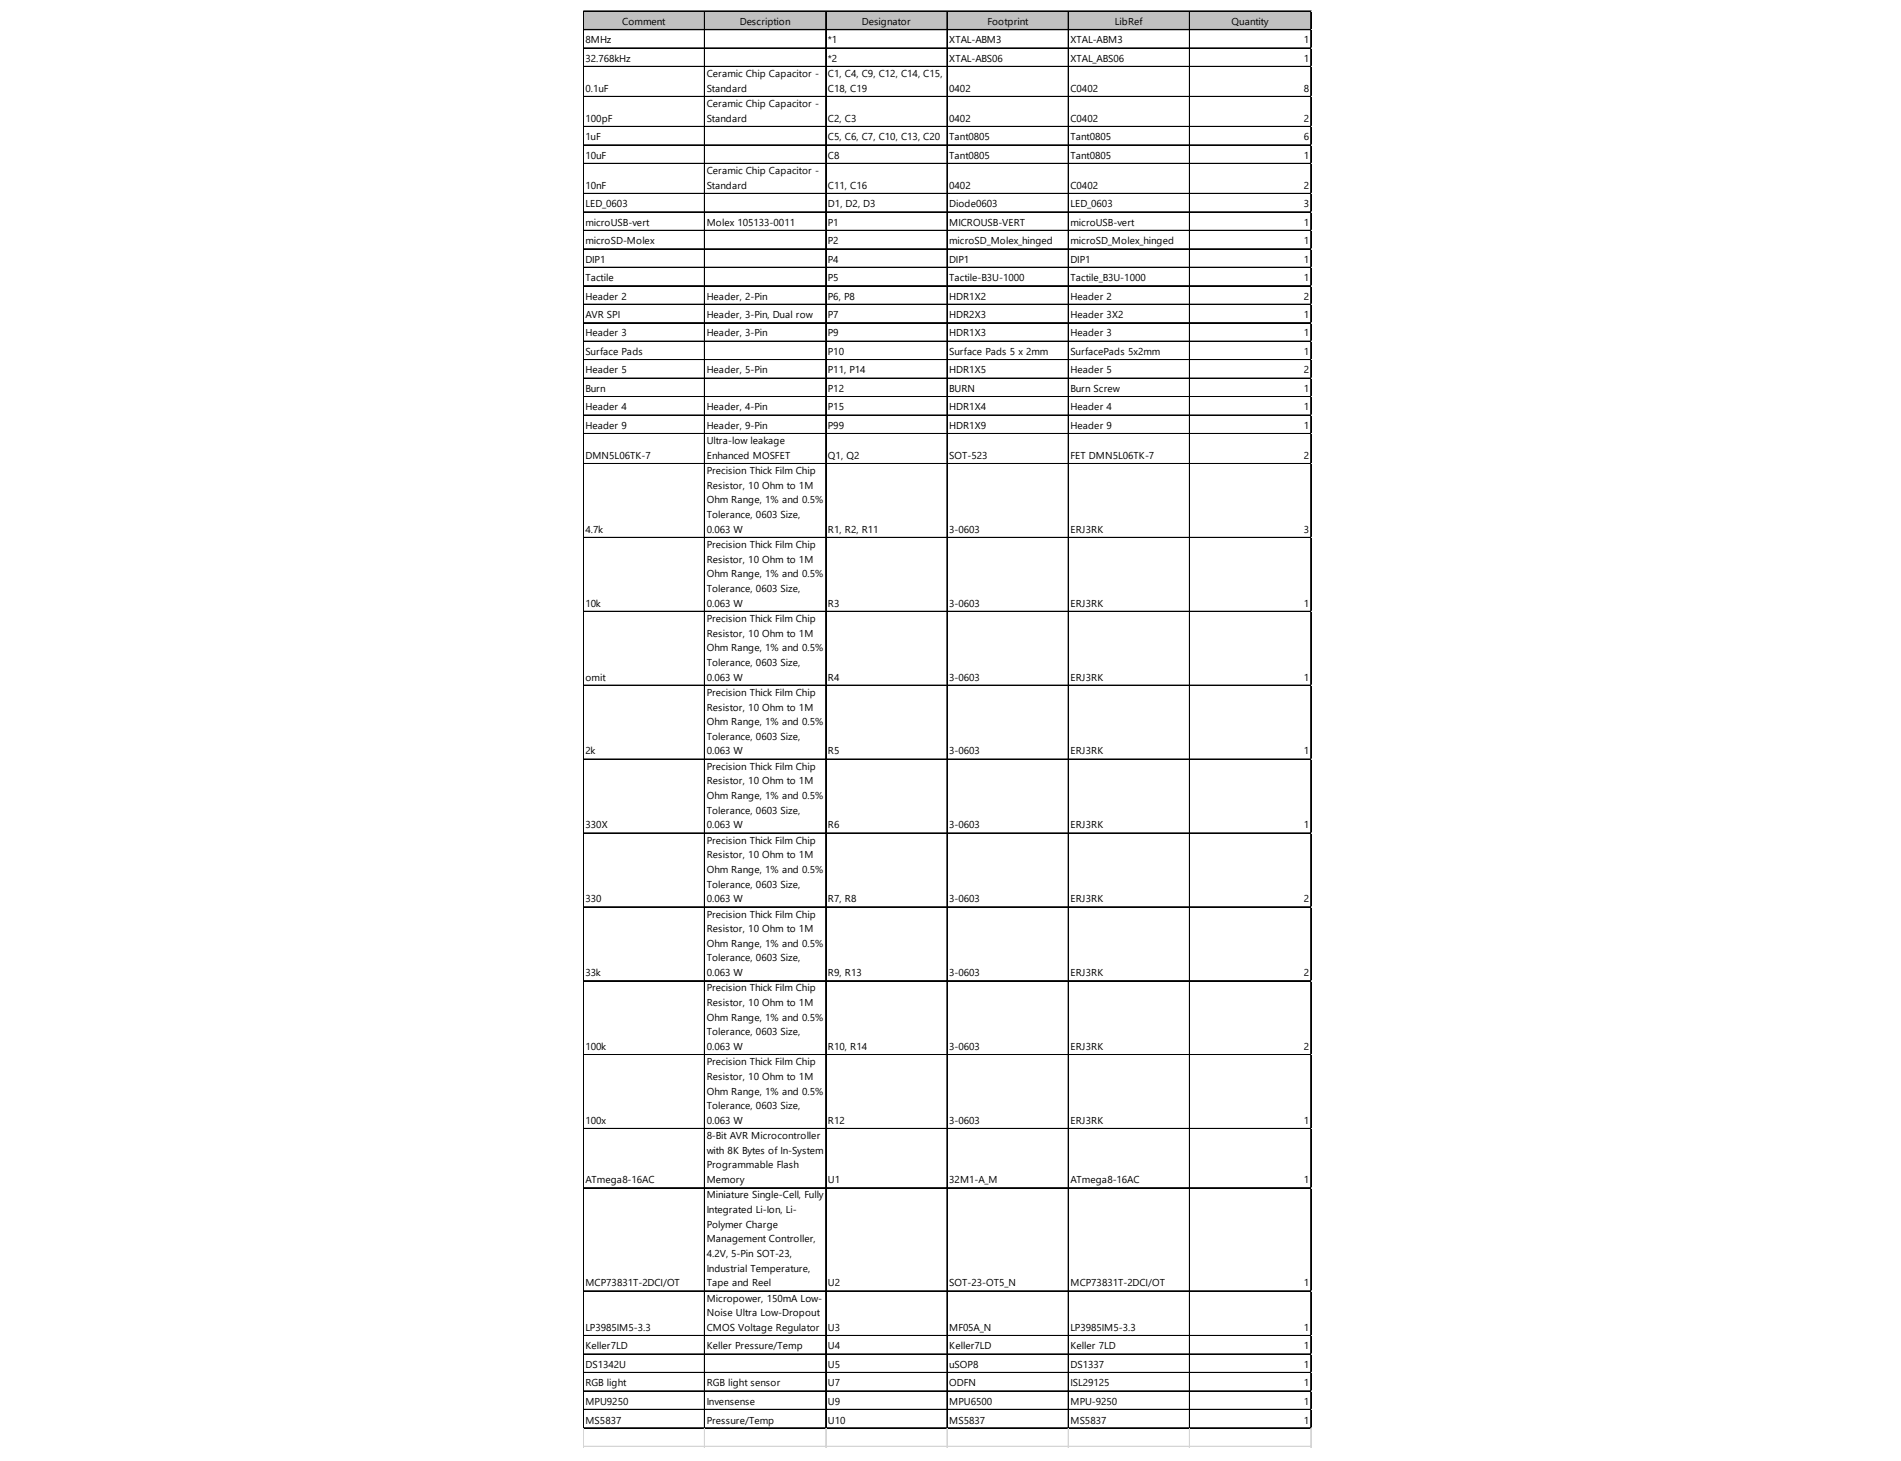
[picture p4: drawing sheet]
<svg xmlns="http://www.w3.org/2000/svg" width="271mm" height="208mm" viewBox="0 0 271 208" stroke-linecap="round" stroke-linejoin="round" font-family="sans-serif">
<defs><g id="words">
<g font-size="1.4">
<text x="88.7" y="3.5">Comment</text>
<text x="105.4" y="3.5">Description</text>
<text x="122.8" y="3.5">Designator</text>
<text x="140.7" y="3.5">Footprint</text>
<text x="158.9" y="3.5">LibRef</text>
<text x="175.5" y="3.5">Quantity</text>
<text x="83.4" y="6.2">8MHz</text>
<text x="83.4" y="8.8">32.768kHz</text>
<text x="100.7" y="11">Ceramic Chip Capacitor -</text>
<text x="118" y="6.2">*1</text>
<text x="118" y="8.8">*2</text>
<text x="118" y="11">C1, C4, C9, C12, C14, C15,</text>
<text x="135.3" y="6.2">XTAL-ABM3</text>
<text x="135.3" y="8.8">XTAL-ABS06</text>
<text x="152.6" y="6.2">XTAL-ABM3</text>
<text x="152.6" y="8.8">XTAL_ABS06</text>
<text x="185.8" y="6.2">1</text>
<text x="185.8" y="8.8">1</text>
<text x="83.4" y="13.1">0.1uF</text>
<text x="83.4" y="17.3">100pF</text>
<text x="100.7" y="13.1">Standard</text>
<text x="100.7" y="15.3">Ceramic Chip Capacitor -</text>
<text x="100.7" y="17.3">Standard</text>
<text x="118" y="13.1">C18, C19</text>
<text x="118" y="17.3">C2, C3</text>
<text x="135.3" y="13.1">0402</text>
<text x="135.3" y="17.3">0402</text>
<text x="152.6" y="13.1">C0402</text>
<text x="152.6" y="17.3">C0402</text>
<text x="185.8" y="13.1">8</text>
<text x="185.8" y="17.3">2</text>
<text x="83.4" y="20">1uF</text>
<text x="83.4" y="22.6">10uF</text>
<text x="118" y="20">C5, C6, C7, C10, C13, C20</text>
<text x="118" y="22.6">C8</text>
<text x="135.3" y="20">Tant0805</text>
<text x="135.3" y="22.6">Tant0805</text>
<text x="152.6" y="20">Tant0805</text>
<text x="152.6" y="22.6">Tant0805</text>
<text x="185.8" y="20">6</text>
<text x="185.8" y="22.6">1</text>
<text x="83.4" y="26.9">10nF</text>
<text x="83.4" y="29.5">LED_0603</text>
<text x="100.7" y="24.8">Ceramic Chip Capacitor -</text>
<text x="100.7" y="26.9">Standard</text>
<text x="118" y="26.9">C11, C16</text>
<text x="118" y="29.5">D1, D2, D3</text>
<text x="135.3" y="26.9">0402</text>
<text x="135.3" y="29.5">Diode0603</text>
<text x="152.6" y="26.9">C0402</text>
<text x="152.6" y="29.5">LED_0603</text>
<text x="185.8" y="26.9">2</text>
<text x="185.8" y="29.5">3</text>
<text x="83.4" y="32.2">microUSB-vert</text>
<text x="83.4" y="34.8">microSD-Molex</text>
<text x="100.7" y="32.2">Molex 105133-0011</text>
<text x="118" y="32.2">P1</text>
<text x="118" y="34.8">P2</text>
<text x="135.3" y="32.2">MICROUSB-VERT</text>
<text x="135.3" y="34.8">microSD_Molex_hinged</text>
<text x="152.6" y="32.2">microUSB-vert</text>
<text x="152.6" y="34.8">microSD_Molex_hinged</text>
<text x="185.8" y="32.2">1</text>
<text x="185.8" y="34.8">1</text>
<text x="83.4" y="37.4">DIP1</text>
<text x="83.4" y="40">Tactile</text>
<text x="118" y="37.4">P4</text>
<text x="118" y="40">P5</text>
<text x="135.3" y="37.4">DIP1</text>
<text x="135.3" y="40">Tactile-B3U-1000</text>
<text x="152.6" y="37.4">DIP1</text>
<text x="152.6" y="40">Tactile_B3U-1000</text>
<text x="185.8" y="37.4">1</text>
<text x="185.8" y="40">1</text>
<text x="83.4" y="42.7">Header 2</text>
<text x="83.4" y="45.3">AVR SPI</text>
<text x="83.4" y="47.9">Header 3</text>
<text x="100.7" y="42.7">Header, 2-Pin</text>
<text x="100.7" y="45.3">Header, 3-Pin, Dual row</text>
<text x="100.7" y="47.9">Header, 3-Pin</text>
<text x="118" y="42.7">P6, P8</text>
<text x="118" y="45.3">P7</text>
<text x="118" y="47.9">P9</text>
<text x="135.3" y="42.7">HDR1X2</text>
<text x="135.3" y="45.3">HDR2X3</text>
<text x="135.3" y="47.9">HDR1X3</text>
<text x="152.6" y="42.7">Header 2</text>
<text x="152.6" y="45.3">Header 3X2</text>
<text x="152.6" y="47.9">Header 3</text>
<text x="185.8" y="42.7">2</text>
<text x="185.8" y="45.3">1</text>
<text x="185.8" y="47.9">1</text>
<text x="83.4" y="50.6">Surface Pads</text>
<text x="83.4" y="53.2">Header 5</text>
<text x="100.7" y="53.2">Header, 5-Pin</text>
<text x="118" y="50.6">P10</text>
<text x="118" y="53.2">P11, P14</text>
<text x="135.3" y="50.6">Surface Pads 5 x 2mm</text>
<text x="135.3" y="53.2">HDR1X5</text>
<text x="152.6" y="50.6">SurfacePads 5x2mm</text>
<text x="152.6" y="53.2">Header 5</text>
<text x="185.8" y="50.6">1</text>
<text x="185.8" y="53.2">2</text>
<text x="83.4" y="55.8">Burn</text>
<text x="83.4" y="58.5">Header 4</text>
<text x="100.7" y="58.5">Header, 4-Pin</text>
<text x="118" y="55.8">P12</text>
<text x="118" y="58.5">P15</text>
<text x="135.3" y="55.8">BURN</text>
<text x="135.3" y="58.5">HDR1X4</text>
<text x="152.6" y="55.8">Burn Screw</text>
<text x="152.6" y="58.5">Header 4</text>
<text x="185.8" y="55.8">1</text>
<text x="185.8" y="58.5">1</text>
<text x="83.4" y="61.1">Header 9</text>
<text x="83.4" y="65.4">DMN5L06TK-7</text>
<text x="100.7" y="61.1">Header, 9-Pin</text>
<text x="100.7" y="63.3">Ultra-low leakage</text>
<text x="100.7" y="65.4">Enhanced MOSFET</text>
<text x="118" y="61.1">P99</text>
<text x="118" y="65.4">Q1, Q2</text>
<text x="135.3" y="61.1">HDR1X9</text>
<text x="135.3" y="65.4">SOT-523</text>
<text x="152.6" y="61.1">Header 9</text>
<text x="152.6" y="65.4">FET DMN5L06TK-7</text>
<text x="185.8" y="61.1">1</text>
<text x="185.8" y="65.4">2</text>
<text x="100.7" y="67.6">Precision Thick Film Chip</text>
<text x="100.7" y="69.6">Resistor, 10 Ohm to 1M</text>
<text x="100.7" y="71.7">Ohm Range, 1% and 0.5%</text>
<text x="83.4" y="75.9">4.7k</text>
<text x="100.7" y="73.8">Tolerance, 0603 Size,</text>
<text x="100.7" y="75.9">0.063 W</text>
<text x="118" y="75.9">R1, R2, R11</text>
<text x="135.3" y="75.9">3-0603</text>
<text x="152.6" y="75.9">ERJ3RK</text>
<text x="185.8" y="75.9">3</text>
<text x="100.7" y="78.1">Precision Thick Film Chip</text>
<text x="100.7" y="80.2">Resistor, 10 Ohm to 1M</text>
<text x="100.7" y="82.3">Ohm Range, 1% and 0.5%</text>
<text x="83.4" y="86.4">10k</text>
<text x="100.7" y="84.3">Tolerance, 0603 Size,</text>
<text x="100.7" y="86.4">0.063 W</text>
<text x="100.7" y="88.6">Precision Thick Film Chip</text>
<text x="118" y="86.4">R3</text>
<text x="135.3" y="86.4">3-0603</text>
<text x="152.6" y="86.4">ERJ3RK</text>
<text x="185.8" y="86.4">1</text>
<text x="100.7" y="90.7">Resistor, 10 Ohm to 1M</text>
<text x="100.7" y="92.8">Ohm Range, 1% and 0.5%</text>
<text x="100.7" y="94.9">Tolerance, 0603 Size,</text>
<text x="83.4" y="96.9">omit</text>
<text x="100.7" y="96.9">0.063 W</text>
<text x="100.7" y="99.1">Precision Thick Film Chip</text>
<text x="100.7" y="101.2">Resistor, 10 Ohm to 1M</text>
<text x="118" y="96.9">R4</text>
<text x="135.3" y="96.9">3-0603</text>
<text x="152.6" y="96.9">ERJ3RK</text>
<text x="185.8" y="96.9">1</text>
<text x="83.4" y="107.5">2k</text>
<text x="100.7" y="103.3">Ohm Range, 1% and 0.5%</text>
<text x="100.7" y="105.4">Tolerance, 0603 Size,</text>
<text x="100.7" y="107.5">0.063 W</text>
<text x="118" y="107.5">R5</text>
<text x="135.3" y="107.5">3-0603</text>
<text x="152.6" y="107.5">ERJ3RK</text>
<text x="185.8" y="107.5">1</text>
<text x="100.7" y="109.7">Precision Thick Film Chip</text>
<text x="100.7" y="111.7">Resistor, 10 Ohm to 1M</text>
<text x="100.7" y="113.8">Ohm Range, 1% and 0.5%</text>
<text x="83.4" y="118">330X</text>
<text x="100.7" y="115.9">Tolerance, 0603 Size,</text>
<text x="100.7" y="118">0.063 W</text>
<text x="118" y="118">R6</text>
<text x="135.3" y="118">3-0603</text>
<text x="152.6" y="118">ERJ3RK</text>
<text x="185.8" y="118">1</text>
<text x="100.7" y="120.2">Precision Thick Film Chip</text>
<text x="100.7" y="122.3">Resistor, 10 Ohm to 1M</text>
<text x="100.7" y="124.4">Ohm Range, 1% and 0.5%</text>
<text x="83.4" y="128.5">330</text>
<text x="100.7" y="126.4">Tolerance, 0603 Size,</text>
<text x="100.7" y="128.5">0.063 W</text>
<text x="100.7" y="130.7">Precision Thick Film Chip</text>
<text x="118" y="128.5">R7, R8</text>
<text x="135.3" y="128.5">3-0603</text>
<text x="152.6" y="128.5">ERJ3RK</text>
<text x="185.8" y="128.5">2</text>
<text x="100.7" y="132.8">Resistor, 10 Ohm to 1M</text>
<text x="100.7" y="134.9">Ohm Range, 1% and 0.5%</text>
<text x="100.7" y="137">Tolerance, 0603 Size,</text>
<text x="83.4" y="139">33k</text>
<text x="100.7" y="139">0.063 W</text>
<text x="100.7" y="141.2">Precision Thick Film Chip</text>
<text x="100.7" y="143.3">Resistor, 10 Ohm to 1M</text>
<text x="118" y="139">R9, R13</text>
<text x="135.3" y="139">3-0603</text>
<text x="152.6" y="139">ERJ3RK</text>
<text x="185.8" y="139">2</text>
<text x="83.4" y="149.6">100k</text>
<text x="100.7" y="145.4">Ohm Range, 1% and 0.5%</text>
<text x="100.7" y="147.5">Tolerance, 0603 Size,</text>
<text x="100.7" y="149.6">0.063 W</text>
<text x="118" y="149.6">R10, R14</text>
<text x="135.3" y="149.6">3-0603</text>
<text x="152.6" y="149.6">ERJ3RK</text>
<text x="185.8" y="149.6">2</text>
<text x="100.7" y="151.8">Precision Thick Film Chip</text>
<text x="100.7" y="153.9">Resistor, 10 Ohm to 1M</text>
<text x="100.7" y="155.9">Ohm Range, 1% and 0.5%</text>
<text x="83.4" y="160.1">100x</text>
<text x="100.7" y="158">Tolerance, 0603 Size,</text>
<text x="100.7" y="160.1">0.063 W</text>
<text x="118" y="160.1">R12</text>
<text x="135.3" y="160.1">3-0603</text>
<text x="152.6" y="160.1">ERJ3RK</text>
<text x="185.8" y="160.1">1</text>
<text x="100.7" y="162.3">8-Bit AVR Microcontroller</text>
<text x="100.7" y="164.4">with 8K Bytes of In-System</text>
<text x="100.7" y="166.5">Programmable Flash</text>
<text x="83.4" y="168.5">ATmega8-16AC</text>
<text x="100.7" y="168.5">Memory</text>
<text x="100.7" y="170.7">Miniature Single-Cell, Fully</text>
<text x="100.7" y="172.8">Integrated Li-Ion, Li-</text>
<text x="118" y="168.5">U1</text>
<text x="135.3" y="168.5">32M1-A_M</text>
<text x="152.6" y="168.5">ATmega8-16AC</text>
<text x="185.8" y="168.5">1</text>
<text x="100.7" y="174.9">Polymer Charge</text>
<text x="100.7" y="177">Management Controller,</text>
<text x="100.7" y="179.1">4.2V, 5-Pin SOT-23,</text>
<text x="83.4" y="183.2">MCP73831T-2DCI/OT</text>
<text x="100.7" y="181.2">Industrial Temperature,</text>
<text x="100.7" y="183.2">Tape and Reel</text>
<text x="100.7" y="185.4">Micropower, 150mA Low-</text>
<text x="118" y="183.2">U2</text>
<text x="135.3" y="183.2">SOT-23-OT5_N</text>
<text x="152.6" y="183.2">MCP73831T-2DCI/OT</text>
<text x="185.8" y="183.2">1</text>
<text x="83.4" y="189.6">LP3985IM5-3.3</text>
<text x="100.7" y="187.5">Noise Ultra Low-Dropout</text>
<text x="100.7" y="189.6">CMOS Voltage Regulator</text>
<text x="118" y="189.6">U3</text>
<text x="135.3" y="189.6">MF05A_N</text>
<text x="152.6" y="189.6">LP3985IM5-3.3</text>
<text x="185.8" y="189.6">1</text>
<text x="83.4" y="192.2">Keller7LD</text>
<text x="83.4" y="194.9">DS1342U</text>
<text x="83.4" y="197.5">RGB light</text>
<text x="100.7" y="192.2">Keller Pressure/Temp</text>
<text x="100.7" y="197.5">RGB light sensor</text>
<text x="118" y="192.2">U4</text>
<text x="118" y="194.9">U5</text>
<text x="118" y="197.5">U7</text>
<text x="135.3" y="192.2">Keller7LD</text>
<text x="135.3" y="194.9">uSOP8</text>
<text x="135.3" y="197.5">ODFN</text>
<text x="152.6" y="192.2">Keller 7LD</text>
<text x="152.6" y="194.9">DS1337</text>
<text x="152.6" y="197.5">ISL29125</text>
<text x="185.8" y="192.2">1</text>
<text x="185.8" y="194.9">1</text>
<text x="185.8" y="197.5">1</text>
<text x="83.4" y="200.1">MPU9250</text>
<text x="83.4" y="202.9">MS5837</text>
<text x="100.7" y="200.1">Invensense</text>
<text x="100.7" y="202.9">Pressure/Temp</text>
<text x="118" y="200.1">U9</text>
<text x="118" y="202.9">U10</text>
<text x="135.3" y="200.1">MPU6500</text>
<text x="135.3" y="202.9">MS5837</text>
<text x="152.6" y="200.1">MPU-9250</text>
<text x="152.6" y="202.9">MS5837</text>
<text x="185.8" y="200.1">1</text>
<text x="185.8" y="202.9">1</text>
</g>
</g></defs>
<path d="M83.2 1.6h103.7v2.7h-103.7z" fill="#c0c0c0"/>
<g fill="none" stroke="#000" stroke-width=".14">
<path d="M83.1 1.6v201.9M83.2 1.6v201.9M83.2 1.6h103.7M83.2 4.2h103.7M83.2 6.8h103.7M83.2 6.9h103.7M83.2 9.5h103.7M83.2 13.7h103.7M83.2 13.8h103.7M83.2 18h103.7M83.2 18.1h103.7M100.4 1.7v201.8"/>
<path d="M117.7 1.7v201.8M135 1.7v201.8M152.2 1.7v201.8M152.3 1.7v201.8M169.5 1.7v201.8M169.6 1.7v201.8M186.8 1.7v201.8M83.2 20.6h103.7M83.2 20.7h103.7M83.2 23.3h103.7M83.2 27.5h103.7M83.2 27.6h103.7"/>
<path d="M83.2 30.2h103.7M83.2 32.8h103.7M83.2 32.9h103.7M83.2 35.4h103.7M83.2 35.5h103.7M83.2 38.1h103.7M83.2 40.7h103.7M83.2 40.8h103.7M83.2 43.3h103.7M83.2 43.4h103.7M83.2 46h103.7M83.2 48.6h103.7"/>
<path d="M83.2 51.2h103.7M83.2 51.3h103.7M83.2 53.9h103.7M83.2 56.5h103.7M83.2 59.1h103.7M83.2 59.2h103.7M83.2 61.7h103.7M83.2 61.8h103.7M83.2 66h103.7M83.2 66.1h103.7M83.2 76.6h103.7M83.2 87.1h103.7"/>
<path d="M83.2 97.6h103.7M83.2 97.7h103.7M83.2 108.1h103.7M83.2 108.2h103.7M83.2 118.7h103.7M83.2 129.2h103.7M83.2 139.7h103.7M83.2 139.8h103.7M83.2 150.2h103.7M83.2 150.3h103.7M83.2 160.8h103.7M83.2 169.2h103.7"/>
<path d="M83.2 169.3h103.7M83.2 183.9h103.7M83.2 190.2h103.7M83.2 190.3h103.7M83.2 192.9h103.7M83.2 195.5h103.7M83.2 195.6h103.7M83.2 198.1h103.7M83.2 198.2h103.7M83.2 200.8h103.7M83.2 203.4h103.7M83.2 203.5h103.7"/>
</g>
<path d="M186.9 1.6h.1M83.1 203.5v2.7M83.2 203.5v2.7M100.4 203.5v2.7M117.7 203.5v2.7M135 203.5v2.7M152.2 203.5v2.7M152.3 203.5v2.7M169.5 203.5v2.7M169.6 203.5v2.7M186.8 203.5v2.7" fill="none" stroke="#d4d4d4" stroke-width=".14"/>
<path d="M186.9 1.6l.1 .1z" fill="#d4d4d4"/>
<path d="M186.9 4.2h.1" fill="none" stroke="#d4d4d4" stroke-width=".14"/>
<path d="M186.9 4.2l.1 .1z" fill="#d4d4d4"/>
<path d="M186.9 6.8h.1" fill="none" stroke="#d4d4d4" stroke-width=".14"/>
<path d="M186.9 6.8l.1 .1z" fill="#d4d4d4"/>
<path d="M186.9 9.5h.1" fill="none" stroke="#d4d4d4" stroke-width=".14"/>
<path d="M186.9 9.5l.1 .1z" fill="#d4d4d4"/>
<path d="M186.9 13.7h.1" fill="none" stroke="#d4d4d4" stroke-width=".14"/>
<path d="M186.9 13.7l.1 .1z" fill="#d4d4d4"/>
<path d="M186.9 18h.1" fill="none" stroke="#d4d4d4" stroke-width=".14"/>
<path d="M186.9 18l.1 .1z" fill="#d4d4d4"/>
<path d="M186.9 20.6h.1" fill="none" stroke="#d4d4d4" stroke-width=".14"/>
<path d="M186.9 20.6l.1 .1z" fill="#d4d4d4"/>
<path d="M186.9 23.3h.1" fill="none" stroke="#d4d4d4" stroke-width=".14"/>
<path d="M186.9 23.3l.1 .1z" fill="#d4d4d4"/>
<path d="M186.9 27.5h.1" fill="none" stroke="#d4d4d4" stroke-width=".14"/>
<path d="M186.9 27.5l.1 .2z" fill="#d4d4d4"/>
<path d="M186.9 30.2h.1" fill="none" stroke="#d4d4d4" stroke-width=".14"/>
<path d="M186.9 30.2l.1 .1z" fill="#d4d4d4"/>
<path d="M186.9 32.8h.1" fill="none" stroke="#d4d4d4" stroke-width=".14"/>
<path d="M186.9 32.8l.1 .1z" fill="#d4d4d4"/>
<path d="M186.9 35.4h.1" fill="none" stroke="#d4d4d4" stroke-width=".14"/>
<path d="M186.9 35.4l.1 .1z" fill="#d4d4d4"/>
<path d="M186.9 38.1h.1" fill="none" stroke="#d4d4d4" stroke-width=".14"/>
<path d="M186.9 38.1l.1 .1z" fill="#d4d4d4"/>
<path d="M186.9 40.7h.1" fill="none" stroke="#d4d4d4" stroke-width=".14"/>
<path d="M186.9 40.7l.1 .1z" fill="#d4d4d4"/>
<path d="M186.9 43.3h.1" fill="none" stroke="#d4d4d4" stroke-width=".14"/>
<path d="M186.9 43.3l.1 .1z" fill="#d4d4d4"/>
<path d="M186.9 46h.1" fill="none" stroke="#d4d4d4" stroke-width=".14"/>
<path d="M186.9 46l.1 .1z" fill="#d4d4d4"/>
<path d="M186.9 48.6h.1" fill="none" stroke="#d4d4d4" stroke-width=".14"/>
<path d="M186.9 48.6l.1 .1z" fill="#d4d4d4"/>
<path d="M186.9 51.2h.1" fill="none" stroke="#d4d4d4" stroke-width=".14"/>
<path d="M186.9 51.2l.1 .1z" fill="#d4d4d4"/>
<path d="M186.9 53.9h.1" fill="none" stroke="#d4d4d4" stroke-width=".14"/>
<path d="M186.9 53.9l.1 .1z" fill="#d4d4d4"/>
<path d="M186.9 56.5h.1" fill="none" stroke="#d4d4d4" stroke-width=".14"/>
<path d="M186.9 56.5l.1 .1z" fill="#d4d4d4"/>
<path d="M186.9 59.1h.1" fill="none" stroke="#d4d4d4" stroke-width=".14"/>
<path d="M186.9 59.1l.1 .1z" fill="#d4d4d4"/>
<path d="M186.9 61.7h.1" fill="none" stroke="#d4d4d4" stroke-width=".14"/>
<path d="M186.9 61.7l.1 .2z" fill="#d4d4d4"/>
<path d="M186.9 66h.1" fill="none" stroke="#d4d4d4" stroke-width=".14"/>
<path d="M186.9 66l.1 .1z" fill="#d4d4d4"/>
<path d="M186.9 76.6h.1" fill="none" stroke="#d4d4d4" stroke-width=".14"/>
<path d="M186.9 76.6l.1 .1z" fill="#d4d4d4"/>
<path d="M186.9 87.1h.1" fill="none" stroke="#d4d4d4" stroke-width=".14"/>
<path d="M186.9 87.1l.1 .1z" fill="#d4d4d4"/>
<path d="M186.9 97.6h.1" fill="none" stroke="#d4d4d4" stroke-width=".14"/>
<path d="M186.9 97.6l.1 .1z" fill="#d4d4d4"/>
<path d="M186.9 108.1h.1" fill="none" stroke="#d4d4d4" stroke-width=".14"/>
<path d="M186.9 108.1l.1 .1z" fill="#d4d4d4"/>
<path d="M186.9 118.7h.1" fill="none" stroke="#d4d4d4" stroke-width=".14"/>
<path d="M186.9 118.7l.1 .1z" fill="#d4d4d4"/>
<path d="M186.9 129.2h.1" fill="none" stroke="#d4d4d4" stroke-width=".14"/>
<path d="M186.9 129.2l.1 .1z" fill="#d4d4d4"/>
<path d="M186.9 139.7h.1" fill="none" stroke="#d4d4d4" stroke-width=".14"/>
<path d="M186.9 139.7l.1 .1z" fill="#d4d4d4"/>
<path d="M186.9 150.2h.1" fill="none" stroke="#d4d4d4" stroke-width=".14"/>
<path d="M186.9 150.2l.1 .1z" fill="#d4d4d4"/>
<path d="M186.9 160.8h.1" fill="none" stroke="#d4d4d4" stroke-width=".14"/>
<path d="M186.9 160.8l.1 .1z" fill="#d4d4d4"/>
<path d="M186.9 169.2h.1" fill="none" stroke="#d4d4d4" stroke-width=".14"/>
<path d="M186.9 169.2l.1 .1z" fill="#d4d4d4"/>
<path d="M186.9 183.9h.1" fill="none" stroke="#d4d4d4" stroke-width=".14"/>
<path d="M186.9 183.9l.1 .1z" fill="#d4d4d4"/>
<path d="M186.9 190.2h.1" fill="none" stroke="#d4d4d4" stroke-width=".14"/>
<path d="M186.9 190.2l.1 .2z" fill="#d4d4d4"/>
<path d="M186.9 192.9h.1" fill="none" stroke="#d4d4d4" stroke-width=".14"/>
<path d="M186.9 192.9l.1 .1z" fill="#d4d4d4"/>
<path d="M186.9 195.5h.1" fill="none" stroke="#d4d4d4" stroke-width=".14"/>
<path d="M186.9 195.5l.1 .1z" fill="#d4d4d4"/>
<path d="M186.9 198.1h.1" fill="none" stroke="#d4d4d4" stroke-width=".14"/>
<path d="M186.9 198.1l.1 .2z" fill="#d4d4d4"/>
<path d="M186.9 200.8h.1" fill="none" stroke="#d4d4d4" stroke-width=".14"/>
<path d="M186.9 200.8l.1 .1z" fill="#d4d4d4"/>
<path d="M186.9 203.4h.1" fill="none" stroke="#d4d4d4" stroke-width=".14"/>
<path d="M186.9 203.4l.1 .1z" fill="#d4d4d4"/>
<path d="M83.1 206h103.9M83.1 206.1h103.9" fill="none" stroke="#d4d4d4" stroke-width=".14"/>
<use href="#words"/>
</svg>
